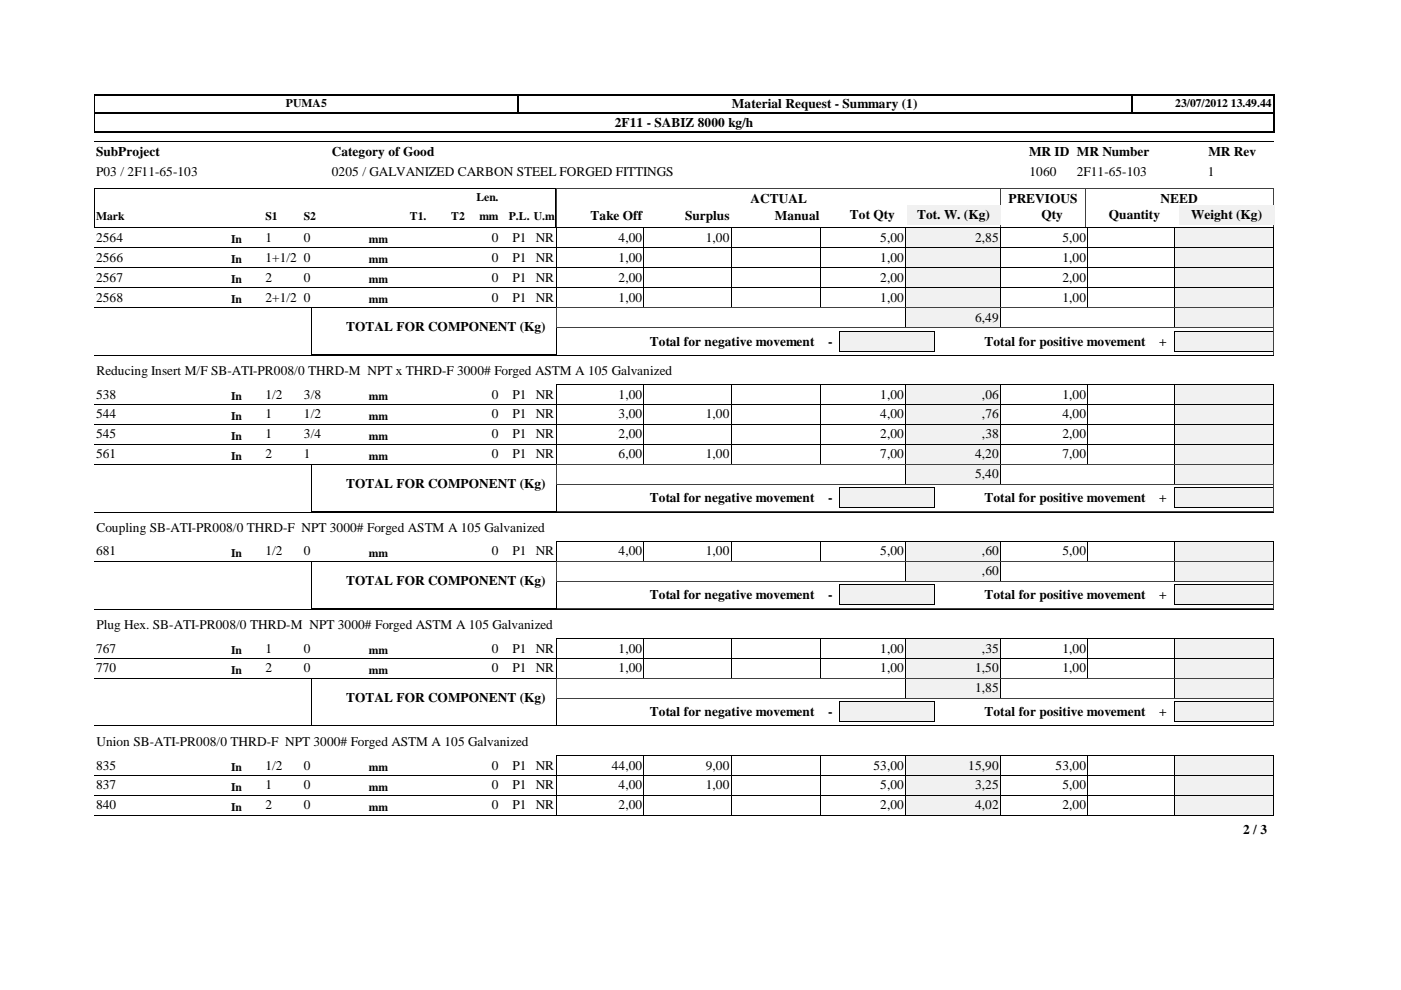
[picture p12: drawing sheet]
<svg xmlns="http://www.w3.org/2000/svg" width="297mm" height="210mm" viewBox="0 0 297 210" stroke-linecap="round" stroke-linejoin="round" font-family="sans-serif">
<defs><g id="words">
<g font-size="2.8">
<text x="155.2" y="22.9">Material Request - Summary (1)</text>
<text x="130.3" y="26.8">2F11 - SABIZ 8000 kg/h</text>
<text x="20.4" y="33.1">SubProject</text>
<text x="70.4" y="33">Category of Good</text>
<text x="218.2" y="33">MR ID MR Number</text>
<text x="256.2" y="33">MR Rev</text>
<text x="20.4" y="37.3">P03 / 2F11-65-103</text>
<text x="70.4" y="37.2">0205 / GALVANIZED CARBON STEEL FORGED FITTINGS</text>
<text x="218.3" y="37.2">1060</text>
<text x="228.3" y="37.2">2F11-65-103</text>
<text x="256.1" y="37.2">1</text>
<text x="125.2" y="46.7">Take Off</text>
<text x="145.2" y="46.7">Surplus</text>
<text x="159.1" y="43">ACTUAL</text>
<text x="164.3" y="46.7">Manual</text>
<text x="180.2" y="46.4">Tot Qty</text>
<text x="194.4" y="46.4">Tot. W. (Kg)</text>
<text x="213.8" y="43">PREVIOUS</text>
<text x="220.8" y="46.4">Qty</text>
<text x="235.1" y="46.4">Quantity</text>
<text x="246.1" y="43">NEED</text>
<text x="252.6" y="46.4">Weight (Kg)</text>
<text x="20.4" y="51.3">2564</text>
<text x="56.3" y="51.3">1</text>
<text x="64.4" y="51.3">0</text>
<text x="104.3" y="51.3">0</text>
<text x="108.7" y="51.3">P1 NR</text>
<text x="131.1" y="51.3">4,00</text>
<text x="149.6" y="51.3">1,00</text>
<text x="186.6" y="51.3">5,00</text>
<text x="206.8" y="51.3">2,85</text>
<text x="225.3" y="51.3">5,00</text>
<text x="20.4" y="55.5">2566</text>
<text x="20.4" y="59.7">2567</text>
<text x="56.3" y="55.5">1+1/2 0</text>
<text x="56.3" y="59.7">2</text>
<text x="64.4" y="59.7">0</text>
<text x="104.3" y="55.5">0</text>
<text x="104.3" y="59.7">0</text>
<text x="108.7" y="55.5">P1 NR</text>
<text x="108.7" y="59.7">P1 NR</text>
<text x="131.1" y="55.5">1,00</text>
<text x="131.1" y="59.7">2,00</text>
<text x="186.6" y="55.5">1,00</text>
<text x="186.6" y="59.7">2,00</text>
<text x="225.3" y="55.5">1,00</text>
<text x="225.3" y="59.7">2,00</text>
<text x="20.4" y="64">2568</text>
<text x="56.3" y="64">2+1/2 0</text>
<text x="104.3" y="64">0</text>
<text x="108.7" y="64">P1 NR</text>
<text x="131.1" y="64">1,00</text>
<text x="186.6" y="64">1,00</text>
<text x="225.3" y="64">1,00</text>
<text x="73.4" y="70.2">TOTAL FOR COMPONENT (Kg)</text>
<text x="206.8" y="68.2">6,49</text>
<text x="137.7" y="73.3">Total for negative movement</text>
<text x="175.6" y="73.3">-</text>
<text x="208.7" y="73.3">Total for positive movement</text>
<text x="245.7" y="73.3">+</text>
<text x="20.4" y="79.6">Reducing Insert M/F SB-ATI-PR008/0 THRD-M NPT x THRD-F 3000# Forged ASTM A 105 Galvanized</text>
<text x="20.4" y="84.5">538</text>
<text x="20.4" y="88.7">544</text>
<text x="56.3" y="84.5">1/2</text>
<text x="56.3" y="88.7">1</text>
<text x="64.4" y="84.5">3/8</text>
<text x="64.4" y="88.7">1/2</text>
<text x="104.3" y="84.5">0</text>
<text x="104.3" y="88.7">0</text>
<text x="108.7" y="84.5">P1 NR</text>
<text x="108.7" y="88.7">P1 NR</text>
<text x="131.1" y="84.5">1,00</text>
<text x="131.1" y="88.7">3,00</text>
<text x="149.6" y="88.7">1,00</text>
<text x="186.6" y="84.5">1,00</text>
<text x="186.6" y="88.7">4,00</text>
<text x="208.2" y="84.5">,06</text>
<text x="208.2" y="88.7">,76</text>
<text x="225.3" y="84.5">1,00</text>
<text x="225.3" y="88.7">4,00</text>
<text x="20.4" y="93">545</text>
<text x="56.3" y="93">1</text>
<text x="64.4" y="93">3/4</text>
<text x="104.3" y="93">0</text>
<text x="108.7" y="93">P1 NR</text>
<text x="131.1" y="93">2,00</text>
<text x="186.6" y="93">2,00</text>
<text x="208.2" y="93">,38</text>
<text x="225.3" y="93">2,00</text>
<text x="20.4" y="97.2">561</text>
<text x="56.3" y="97.2">2</text>
<text x="64.4" y="97.2">1</text>
<text x="104.3" y="97.2">0</text>
<text x="108.7" y="97.2">P1 NR</text>
<text x="131.1" y="97.2">6,00</text>
<text x="149.6" y="97.2">1,00</text>
<text x="186.6" y="97.2">7,00</text>
<text x="206.8" y="97.2">4,20</text>
<text x="206.8" y="101.4">5,40</text>
<text x="225.3" y="97.2">7,00</text>
<text x="73.4" y="103.5">TOTAL FOR COMPONENT (Kg)</text>
<text x="137.7" y="106.5">Total for negative movement</text>
<text x="175.6" y="106.5">-</text>
<text x="208.7" y="106.5">Total for positive movement</text>
<text x="245.7" y="106.5">+</text>
<text x="20.4" y="112.9">Coupling SB-ATI-PR008/0 THRD-F NPT 3000# Forged ASTM A 105 Galvanized</text>
<text x="20.4" y="117.8">681</text>
<text x="56.3" y="117.8">1/2</text>
<text x="64.4" y="117.8">0</text>
<text x="104.3" y="117.8">0</text>
<text x="108.7" y="117.8">P1 NR</text>
<text x="131.1" y="117.8">4,00</text>
<text x="149.6" y="117.8">1,00</text>
<text x="186.6" y="117.8">5,00</text>
<text x="208.2" y="117.8">,60</text>
<text x="225.3" y="117.8">5,00</text>
<text x="73.4" y="124">TOTAL FOR COMPONENT (Kg)</text>
<text x="208.2" y="122">,60</text>
<text x="137.7" y="127.1">Total for negative movement</text>
<text x="175.6" y="127.1">-</text>
<text x="208.7" y="127.1">Total for positive movement</text>
<text x="245.7" y="127.1">+</text>
<text x="20.4" y="133.4">Plug Hex. SB-ATI-PR008/0 THRD-M NPT 3000# Forged ASTM A 105 Galvanized</text>
<text x="20.4" y="138.3">767</text>
<text x="20.4" y="142.6">770</text>
<text x="56.3" y="138.3">1</text>
<text x="56.3" y="142.6">2</text>
<text x="64.4" y="138.3">0</text>
<text x="64.4" y="142.6">0</text>
<text x="104.3" y="138.3">0</text>
<text x="104.3" y="142.6">0</text>
<text x="108.7" y="138.3">P1 NR</text>
<text x="108.7" y="142.6">P1 NR</text>
<text x="131.1" y="138.3">1,00</text>
<text x="131.1" y="142.6">1,00</text>
<text x="186.6" y="138.3">1,00</text>
<text x="186.6" y="142.6">1,00</text>
<text x="206.8" y="142.6">1,50</text>
<text x="208.2" y="138.3">,35</text>
<text x="225.3" y="138.3">1,00</text>
<text x="225.3" y="142.6">1,00</text>
<text x="73.4" y="148.8">TOTAL FOR COMPONENT (Kg)</text>
<text x="206.8" y="146.8">1,85</text>
<text x="137.7" y="151.9">Total for negative movement</text>
<text x="175.6" y="151.9">-</text>
<text x="208.7" y="151.9">Total for positive movement</text>
<text x="245.7" y="151.9">+</text>
<text x="20.4" y="158.2">Union SB-ATI-PR008/0 THRD-F NPT 3000# Forged ASTM A 105 Galvanized</text>
<text x="20.4" y="163.2">835</text>
<text x="20.4" y="167.4">837</text>
<text x="56.3" y="163.2">1/2</text>
<text x="56.3" y="167.4">1</text>
<text x="64.4" y="163.2">0</text>
<text x="64.4" y="167.4">0</text>
<text x="104.3" y="163.2">0</text>
<text x="104.3" y="167.4">0</text>
<text x="108.7" y="163.2">P1 NR</text>
<text x="108.7" y="167.4">P1 NR</text>
<text x="129.7" y="163.2">44,00</text>
<text x="131.1" y="167.4">4,00</text>
<text x="149.6" y="163.2">9,00</text>
<text x="149.6" y="167.4">1,00</text>
<text x="185.2" y="163.2">53,00</text>
<text x="186.6" y="167.4">5,00</text>
<text x="205.3" y="163.2">15,90</text>
<text x="206.8" y="167.4">3,25</text>
<text x="223.8" y="163.2">53,00</text>
<text x="225.3" y="167.4">5,00</text>
<text x="20.4" y="171.6">840</text>
<text x="56.3" y="171.6">2</text>
<text x="64.4" y="171.6">0</text>
<text x="104.3" y="171.6">0</text>
<text x="108.7" y="171.6">P1 NR</text>
<text x="131.1" y="171.6">2,00</text>
<text x="186.6" y="171.6">2,00</text>
<text x="206.8" y="171.6">4,02</text>
<text x="225.3" y="171.6">2,00</text>
<text x="263.6" y="176.9">2 / 3</text>
</g>
<g font-size="2.5">
<text x="60.6" y="22.6">PUMA5</text>
<text x="249.2" y="22.6">23/07/2012 13.49.44</text>
<text x="20.4" y="46.7">Mark</text>
<text x="56.3" y="46.7">S1</text>
<text x="64.4" y="46.7">S2</text>
<text x="86.9" y="46.7">T1.</text>
<text x="95.7" y="46.7">T2</text>
<text x="101" y="42.7">Len.</text>
<text x="101.6" y="46.7">mm</text>
<text x="107.9" y="46.7">P.L. U.m</text>
<text x="49" y="51.5">In</text>
<text x="78.2" y="51.5">mm</text>
<text x="49" y="55.8">In</text>
<text x="49" y="60">In</text>
<text x="78.2" y="55.8">mm</text>
<text x="78.2" y="60">mm</text>
<text x="49" y="64.2">In</text>
<text x="78.2" y="64.2">mm</text>
<text x="49" y="84.8">In</text>
<text x="49" y="89">In</text>
<text x="78.2" y="84.8">mm</text>
<text x="78.2" y="89">mm</text>
<text x="49" y="93.2">In</text>
<text x="78.2" y="93.2">mm</text>
<text x="49" y="97.5">In</text>
<text x="78.2" y="97.5">mm</text>
<text x="49" y="118">In</text>
<text x="78.2" y="118">mm</text>
<text x="49" y="138.6">In</text>
<text x="49" y="142.8">In</text>
<text x="78.2" y="138.6">mm</text>
<text x="78.2" y="142.8">mm</text>
<text x="49" y="163.4">In</text>
<text x="49" y="167.6">In</text>
<text x="78.2" y="163.4">mm</text>
<text x="78.2" y="167.6">mm</text>
<text x="49" y="171.9">In</text>
<text x="78.2" y="171.9">mm</text>
</g>
</g></defs>
<path d="M270.1 20v4.1M20 20.1h250.3M20 24h250.3M20 27.9h250.3" fill="none" stroke="#000" stroke-width=".25"/>
<path d="M239.9 20v4.1" fill="none" stroke="#000" stroke-width=".38"/>
<path d="M109.9 20v4.1" fill="none" stroke="#000" stroke-width=".34"/>
<path d="M20.1 20v8M20 30h250M20 39.9h97.9M20 39.9v8.3l97.9 .1v-8.4" fill="none" stroke="#000" stroke-width=".21"/>
<path d="M20 24h250.3M270.1 23.9v4.1" fill="none" stroke="#000" stroke-width=".3"/>
<path d="M118 39.9h152M118 39.9v8.3h152M212.1 39.9v8.4M212.2 39.9v8.4M230.1 39.9v8.4M270 39.9v8.4" fill="none" stroke="#404040" stroke-width=".21"/>
<path d="M99.6 43.9h6.4v3.8h-6.4z" fill="#fff"/>
<g fill="#f1f1f1">
<path d="M192.3 43.4h19.8v4.2h-19.8z"/>
<path d="M250 43.4h20.2v4.2h-20.2z"/>
</g>
<path d="M20 52.5h172.1M118 48.3h74.1M118 48.3v4.2M136.5 48.3v4.2M155 48.3v4.2M174.1 48.3v4.2M192 48.3v4.2M212.1 48.3h37M212.1 48.3v4.2M230.6 48.3v4.2M249.1 48.3v4.2h-37" fill="none" stroke="#000" stroke-width=".21"/>
<path d="M192.1 48.3h20v4.2h-20z" fill="#f1f1f1"/>
<path d="M192 48.3h20.1M192 48.3v4.2h20.1v-4.2" fill="none" stroke="#000" stroke-width=".21"/>
<path d="M249.1 48.3h20.9v4.2h-20.9z" fill="#f1f1f1"/>
<g fill="none" stroke="#000" stroke-width=".21">
<path d="M20 56.7h172.1M118 52.5h74.1M118 52.5v4.3M136.5 52.5v4.3M155 52.5v4.3M174.1 52.5v4.3M192 52.5v4.3M212.1 52.5h57.9M212.1 52.5v4.3M230.6 52.5v4.3M249.1 48.3h20.9M249.1 48.3v8.5l-37-.1"/>
<path d="M270 48.3v4.2"/>
</g>
<path d="M192.1 52.5h20v4.2h-20z" fill="#f1f1f1"/>
<path d="M192 52.5h20.1M192 52.5v4.2l20.1 .1v-4.3" fill="none" stroke="#000" stroke-width=".21"/>
<path d="M249.1 52.5h20.9v4.2h-20.9z" fill="#f1f1f1"/>
<g fill="none" stroke="#000" stroke-width=".21">
<path d="M118 56.7h74.1M118 56.7v4.3M136.5 56.7v4.3M155 56.7v4.3M174.1 56.7v4.3M192 56.7v4.3M212.1 56.7h57.9M212.1 56.7v4.3M230.6 56.7v4.3M249.1 52.5h20.9M249.1 52.5v8.5M270 52.5v4.3"/>
<path d="M20 61h172.1M212.1 61h37"/>
</g>
<path d="M192.1 56.7h20v4.3h-20z" fill="#f1f1f1"/>
<path d="M192 56.7h20.1M192 56.7v4.3M212.1 56.7v4.3M192 61h20.1" fill="none" stroke="#000" stroke-width=".21"/>
<path d="M249.1 56.7h20.9v4.3h-20.9z" fill="#f1f1f1"/>
<g fill="none" stroke="#000" stroke-width=".21">
<path d="M249.1 56.7h20.9M249.1 56.7v8.5M270 56.7v4.3M20 65.2h172.1M136.5 61v4.2M155 61v4.2M174.1 61v4.2M192 61v4.2M192.1 61h-74.1v4.2M212.1 61h57.9M212.1 65.2h37M212.1 61v4.2"/>
<path d="M230.6 61v4.2"/>
</g>
<path d="M192.1 61h20v4.2h-20z" fill="#f1f1f1"/>
<path d="M192 65.2h20.1M192 65.2v-4.2h20.1v4.2" fill="none" stroke="#000" stroke-width=".21"/>
<path d="M249.1 61h20.9v4.2h-20.9z" fill="#f1f1f1"/>
<path d="M249.1 61h20.9M249.1 65.2h20.9M249.1 61v4.2M270 61v4.2" fill="none" stroke="#000" stroke-width=".21"/>
<path d="M192.1 65.2h20v4.2h-20z" fill="#f1f1f1"/>
<path d="M192 69.4h20.1M192 69.5v-4.3h20.1v4.3" fill="none" stroke="#000" stroke-width=".21"/>
<path d="M249.1 65.2h20.9v4.2h-20.9z" fill="#f1f1f1"/>
<path d="M249.1 65.2h20.9M249.1 69.4h20.9M249.1 65.2v4.3M270 65.2v4.3" fill="none" stroke="#000" stroke-width=".21"/>
<path d="M249.1 70.2h20.8v4.2h-20.8z" fill="#f1f1f1"/>
<path d="M249 70.2h21M249 74.4h21M249.1 70.2v4.3M269.9 70.2v4.3" fill="none" stroke="#000" stroke-width=".21"/>
<path d="M178 70.2h20v4.2h-20z" fill="#f1f1f1"/>
<g fill="none" stroke="#000" stroke-width=".21">
<path d="M20 75.3h250M66 65.2h52.1l-.1 10h-52zM177.9 70.2h20.2M177.9 74.4h20.2M177.9 70.2v4.3M198.1 70.2v4.3M20 85.7h172.1M118 81.5h74.1M118 81.5v4.3M136.5 81.5v4.3M155 81.5v4.3M174.1 81.5v4.3"/>
<path d="M192 81.5v4.3M212.1 81.5h37M212.1 81.5v4.3M230.6 81.5v4.3M249.1 81.5v4.2h-37"/>
</g>
<path d="M118 75.3h152.1M118 69.5v5.8M270.1 69.5v5.8M270.1 69.5h-152.1v-4.2h152.1v4.3" fill="none" stroke="#404040" stroke-width=".21"/>
<path d="M192.1 81.5h20v4.2h-20z" fill="#f1f1f1"/>
<path d="M192 81.5h20.1M192 81.5v4.2l20.1 .1v-4.3" fill="none" stroke="#000" stroke-width=".21"/>
<path d="M249.1 81.5h20.9v4.2h-20.9z" fill="#f1f1f1"/>
<g fill="none" stroke="#000" stroke-width=".21">
<path d="M20 90h172.1M118 85.7h74.1M118 85.7v4.3M136.5 85.7v4.3M155 85.7v4.3M174.1 85.7v4.3M192 85.7v4.3M212.1 85.7h57.9M212.1 85.7v4.3M230.6 85.7v4.3M249.1 81.5h20.9M249.1 81.5v8.5h-37"/>
<path d="M270 81.5v4.3"/>
</g>
<path d="M192.1 85.7h20v4.3h-20z" fill="#f1f1f1"/>
<path d="M192 85.7h20.1M192 85.7v4.3h20.1v-4.3" fill="none" stroke="#000" stroke-width=".21"/>
<path d="M249.1 85.7h20.9v4.3h-20.9z" fill="#f1f1f1"/>
<g fill="none" stroke="#000" stroke-width=".21">
<path d="M20 94.2h172.1M118 90h74.1M118 90v4.2M136.5 90v4.2M155 90v4.2M174.1 90v4.2M192 90v4.2M212.1 90h57.9M212.1 94.2h37M212.1 90v4.2M230.6 90v4.2M249.1 85.7h20.9"/>
<path d="M249.1 85.7v8.5M270 85.7v4.3"/>
</g>
<path d="M192.1 90h20v4.2h-20z" fill="#f1f1f1"/>
<path d="M192 90h20.1M192 94.2h20.1M192 90v4.2M212.1 90v4.2" fill="none" stroke="#000" stroke-width=".21"/>
<path d="M249.1 90h20.9v4.2h-20.9z" fill="#f1f1f1"/>
<g fill="none" stroke="#000" stroke-width=".21">
<path d="M20 98.4h172.1M136.5 94.2v4.3M155 94.2v4.3M174.1 94.2v4.3M192 94.2v4.3M192.1 94.2h-74.1v4.3M212.1 94.2h57.9M212.1 98.4h37M212.1 94.2v4.3M230.6 94.2v4.3M249.1 90h20.9M249.1 90v8.5"/>
<path d="M270 90v4.2"/>
</g>
<path d="M192.1 94.2h20v4.2h-20z" fill="#f1f1f1"/>
<path d="M192 98.4h20.1M192 98.5v-4.3h20.1v4.3" fill="none" stroke="#000" stroke-width=".21"/>
<path d="M249.1 94.2h20.9v4.2h-20.9z" fill="#f1f1f1"/>
<path d="M249.1 94.2h20.9M249.1 98.4h20.9M249.1 94.2v4.3M270 94.2v4.3" fill="none" stroke="#000" stroke-width=".21"/>
<path d="M192.1 98.4h20v4.3h-20z" fill="#f1f1f1"/>
<path d="M192 102.7h20.1M192 102.7v-4.3h20.1v4.3" fill="none" stroke="#000" stroke-width=".21"/>
<path d="M249.1 98.4h20.9v4.3h-20.9z" fill="#f1f1f1"/>
<path d="M249.1 98.4h20.9M249.1 98.4v4.3M270 98.4v4.3M249.1 102.7h20.9" fill="none" stroke="#000" stroke-width=".21"/>
<path d="M249.1 103.5h20.8v4.2h-20.8z" fill="#f1f1f1"/>
<path d="M249 103.4h21M249 107.7h21M249.1 103.4v4.3M269.9 103.4v4.3" fill="none" stroke="#000" stroke-width=".21"/>
<path d="M178 103.5h20v4.2h-20z" fill="#f1f1f1"/>
<g fill="none" stroke="#000" stroke-width=".21">
<path d="M66 98.4h52.1l-.1 10h-52zM20 108.6h250M20 119h172.1M118 114.8h74.1M118 114.8v4.2M136.5 114.8v4.2M155 114.8v4.2M174.1 114.8v4.2M177.9 103.4h20.2M177.9 107.7h20.2M177.9 103.4v4.3M192 114.8v4.2"/>
<path d="M198.1 103.4v4.3M212.1 114.8h37M212.1 119h37M212.1 114.8v4.2M230.6 114.8v4.2M249.1 114.8v4.2"/>
</g>
<path d="M118 108.5h152.1M118 102.7v5.8M270.1 102.7v5.8M270.1 102.8h-152.1v-4.3h152.1v4.3" fill="none" stroke="#404040" stroke-width=".21"/>
<path d="M192.1 114.8h20v4.2h-20z" fill="#f1f1f1"/>
<path d="M192 114.8h20.1M192 119h20.1M192 114.8v4.2M212.1 114.8v4.2" fill="none" stroke="#000" stroke-width=".21"/>
<path d="M249.1 114.8h20.9v4.2h-20.9z" fill="#f1f1f1"/>
<path d="M249.1 114.8h20.9M249.1 119h20.9M249.1 114.8v4.2M270 114.8v4.2" fill="none" stroke="#000" stroke-width=".21"/>
<path d="M192.1 119h20v4.2h-20z" fill="#f1f1f1"/>
<path d="M192 123.3h20.1M192 123.3v-4.3h20.1v4.3" fill="none" stroke="#000" stroke-width=".21"/>
<path d="M249.1 119h20.9v4.2h-20.9z" fill="#f1f1f1"/>
<path d="M249.1 119h20.9M249.1 119v4.3M270 119v4.3M249.1 123.3h20.9" fill="none" stroke="#000" stroke-width=".21"/>
<path d="M249.1 124h20.8v4.2h-20.8z" fill="#f1f1f1"/>
<path d="M249 124h21M249.1 124l-.1 4.2 20.9 .1v-4.3" fill="none" stroke="#000" stroke-width=".21"/>
<path d="M178 124h20v4.2h-20z" fill="#f1f1f1"/>
<g fill="none" stroke="#000" stroke-width=".21">
<path d="M20 129.1h250M20 139.6h172.1M66 129h52.1M66 129v-10h52.1l-.1 10M118 135.4h74.1M118 135.3v4.3M136.5 135.3v4.3M155 135.3v4.3M174.1 135.3v4.3M177.9 124h20.2M177.9 124v4.2l20.2 .1v-4.3M192 135.3v4.3"/>
<path d="M212.1 135.4h37M212.1 135.3v4.3M230.6 135.3v4.3M249.1 135.3v4.3h-37"/>
</g>
<path d="M118 123.3v5.8h152.1v-5.8h-152.1v-4.2h152.1v4.3" fill="none" stroke="#404040" stroke-width=".21"/>
<path d="M192.1 135.3h20v4.3h-20z" fill="#f1f1f1"/>
<path d="M192 135.4h20.1M192 135.3v4.3h20.1v-4.3" fill="none" stroke="#000" stroke-width=".21"/>
<path d="M249.1 135.3h20.9v4.3h-20.9z" fill="#f1f1f1"/>
<g fill="none" stroke="#000" stroke-width=".21">
<path d="M118 139.6h74.1M118 139.6v4.2M136.5 139.6v4.2M155 139.6v4.2M174.1 139.6v4.2M192 139.6v4.2M212.1 139.6h57.9M212.1 139.6v4.2M230.6 139.6v4.2M249.1 135.4h20.9M249.1 135.3v8.5M270 135.3v4.3"/>
<path d="M20 143.8h172.1M212.1 143.8h37"/>
</g>
<path d="M192.1 139.6h20v4.2h-20z" fill="#f1f1f1"/>
<path d="M192 139.6h20.1M192 139.6v4.2M212.1 139.6v4.2M192 143.8h20.1" fill="none" stroke="#000" stroke-width=".21"/>
<path d="M249.1 139.6h20.9v4.2h-20.9z" fill="#f1f1f1"/>
<path d="M249.1 139.6h20.9M249.1 139.6v4.2M270 139.6v4.2M249.1 143.8h20.9" fill="none" stroke="#000" stroke-width=".21"/>
<path d="M192.1 143.8h20v4.2h-20z" fill="#f1f1f1"/>
<path d="M192 148.1h20.1M192 148.1v-4.3h20.1v4.3" fill="none" stroke="#000" stroke-width=".21"/>
<path d="M249.1 143.8h20.9v4.2h-20.9z" fill="#f1f1f1"/>
<path d="M249.1 143.8h20.9M249.1 148.1h20.9M249.1 143.8v4.3M270 143.8v4.3" fill="none" stroke="#000" stroke-width=".21"/>
<path d="M249.1 148.8h20.8v4.2h-20.8z" fill="#f1f1f1"/>
<path d="M249 148.8h21M249.1 148.8l-.1 4.3h20.9v-4.3" fill="none" stroke="#000" stroke-width=".21"/>
<path d="M178 148.8h20v4.2h-20z" fill="#f1f1f1"/>
<g fill="none" stroke="#000" stroke-width=".21">
<path d="M20 153.9h250M66 153.8h52.1M66 153.8v-10h52.1l-.1 10M177.9 148.8h20.2M177.9 148.8v4.3h20.2v-4.3M20 164.4h172.1M118 160.2h74.1M118 160.1v4.3M136.5 160.1v4.3M155 160.1v4.3M174.1 160.1v4.3M192 160.1v4.3"/>
<path d="M212.1 160.2h37M212.1 160.1v4.3M230.6 160.1v4.3M249.1 160.1v4.3h-37"/>
</g>
<path d="M118 148.1v5.8h152.1v-5.8h-152.1v-4.2h152.1v4.3" fill="none" stroke="#404040" stroke-width=".21"/>
<path d="M192.1 160.1h20v4.3h-20z" fill="#f1f1f1"/>
<path d="M192 160.2h20.1M192 160.1v4.3h20.1v-4.3" fill="none" stroke="#000" stroke-width=".21"/>
<path d="M249.1 160.1h20.9v4.3h-20.9z" fill="#f1f1f1"/>
<g fill="none" stroke="#000" stroke-width=".21">
<path d="M20 168.6h172.1M118 164.4h74.1M118 164.4v4.3M136.5 164.4v4.3M155 164.4v4.3M174.1 164.4v4.3M192 164.4v4.3M212.1 164.4h57.9M212.1 164.4v4.3M230.6 164.4v4.3M249.1 160.2h20.9M249.1 160.1v8.6l-37-.1"/>
<path d="M270 160.1v4.3"/>
</g>
<path d="M192.1 164.4h20v4.2h-20z" fill="#f1f1f1"/>
<path d="M192 164.4h20.1M192 164.4v4.2l20.1 .1v-4.3" fill="none" stroke="#000" stroke-width=".21"/>
<path d="M249.1 164.4h20.9v4.2h-20.9z" fill="#f1f1f1"/>
<g fill="none" stroke="#000" stroke-width=".21">
<path d="M20 172.9h172.1M118 168.6h74.1M118 168.6v4.3M136.5 168.6v4.3M155 168.6v4.3M174.1 168.6v4.3M192 168.6v4.3M212.1 168.6h57.9M212.1 172.9h37M212.1 168.6v4.3M230.6 168.6v4.3M249.1 164.4h20.9"/>
<path d="M249.1 164.4v8.5M270 164.4v4.3"/>
</g>
<path d="M192.1 168.6h20v4.2h-20z" fill="#f1f1f1"/>
<path d="M192 168.6h20.1M192 172.9h20.1M192 168.6v4.3M212.1 168.6v4.3" fill="none" stroke="#000" stroke-width=".21"/>
<path d="M249.1 168.6h20.9v4.2h-20.9z" fill="#f1f1f1"/>
<path d="M249.1 168.6h20.9M249.1 172.9h20.9M249.1 168.6v4.3M270 168.6v4.3" fill="none" stroke="#000" stroke-width=".21"/>
<use href="#words"/>
</svg>
